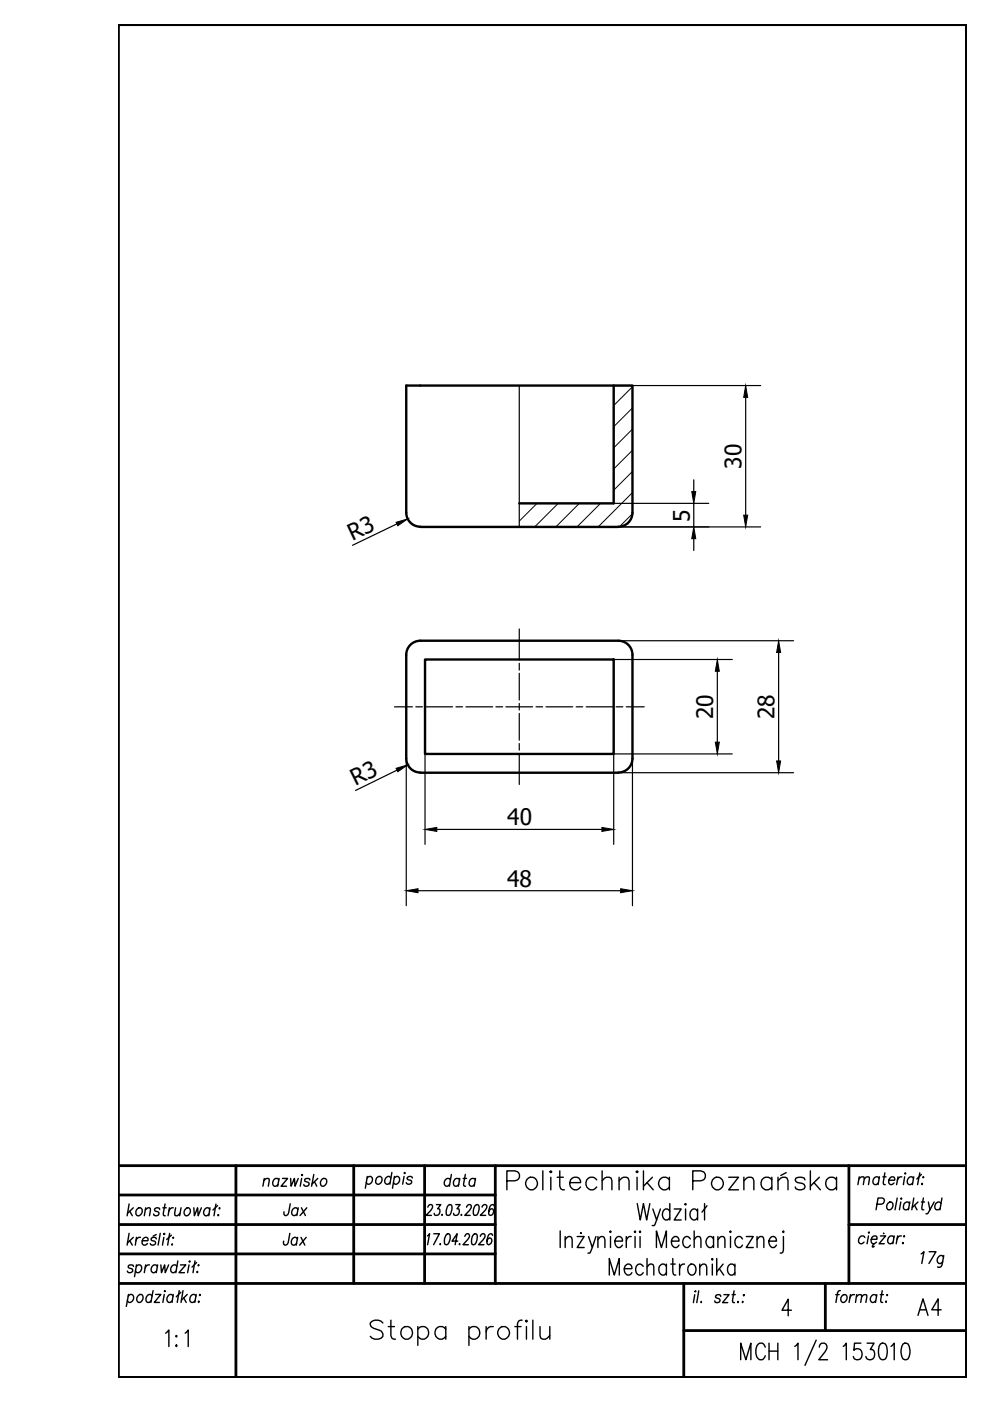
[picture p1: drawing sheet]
<svg xmlns="http://www.w3.org/2000/svg" width="210mm" height="297mm" viewBox="0 0 210 297" stroke-linecap="round" stroke-linejoin="round" font-family="sans-serif">
<defs><g id="words">
<text font-size="7.9" x="106.2" y="253.6">Politechnika Poznańska</text>
<text font-size="7.1" x="193.3" y="280.1">A4</text>
<g font-size="5.7">
<text x="92.8" y="252.6">data</text>
<text x="58.9" y="258.9">Jax</text>
<text x="58.9" y="265.3">Jax</text>
</g>
<g font-size="4.8">
<text x="157.2" y="99.4" transform="rotate(-90 157.2 99.4)">30</text>
<text x="146.2" y="110.6" transform="rotate(-90 146.2 110.6)">5</text>
<text x="74.7" y="114.6" transform="rotate(-25 74.7 114.6)">R3</text>
<text x="151.2" y="152.5" transform="rotate(-90 151.2 152.5)">20</text>
<text x="164.2" y="152.5" transform="rotate(-90 164.2 152.5)">28</text>
<text x="75.4" y="166.6" transform="rotate(-26 75.4 166.6)">R3</text>
<text x="107.6" y="175">40</text>
<text x="107.5" y="188">48</text>
</g>
</g></defs>
<!-- layer: Linia przerwania (ISO) -->
<path d="M110.1 81.7v30" fill="none" stroke="#000" stroke-width=".25"/>
<!-- layer: Widoczne (ISO) -->
<path d="M130.1 81.7h-44v27a2.98 2.98 0 0 0 3 3M89.1 111.7h42M110.1 106.7h20v-25h4v27a2.98 2.98 0 0 1-3 3M86.1 138.9v21.9a2.98 2.98 0 0 0 3 3M90.1 139.8h40v20.1h-40zM131.1 135.8h-42a2.98 2.98 0 0 0-3 3M131.1 135.8a2.98 2.98 0 0 1 3 3M134.1 138.9v21.9a2.98 2.98 0 0 1-3 3M89.1 163.8h42" fill="none" stroke="#000" stroke-width=".51"/>
<!-- layer: Kreskowanie (ISO) -->
<path d="M134.1 82l-4 4M134.1 86.5l-4 4M134.1 91l-4 4M134.1 95.5l-4 3.9M134.1 99.9l-4 4M113.9 106.7l-3.8 3.8M118.3 106.7l-4.9 5M122.8 106.7l-5 5M127.3 106.7l-5 5M134.1 104.4l-7.3 7.3M134.1 108.9l-2.8 2.8" fill="none" stroke="#000" stroke-width=".21"/>
<!-- layer: Wymiar (ISO) -->
<g fill="none" stroke="#000" stroke-width=".25">
<path d="M130.1 81.7h31.2M158.1 84.2v25M84.1 111.1l-9.4 4.5M130.1 106.7h20.2M131.1 111.7h30.2M147.1 101.7v2.5M147.1 106.7v5M147.1 114.2v2.5M130.1 139.8h25.2M131.1 135.8h37.2M165.1 138.3v23M90.1 159.9v19.1"/>
<path d="M152.1 142.3v15.1M155.3 159.9h-25.2v19.1M84.2 163.3l-8.8 4.3M86.1 160.8v31.2M92.6 175.9h35M131.1 163.8h37.2M134.1 160.8v31.2M88.6 188.8h43"/>
</g>
<g fill="#000" stroke="#000" stroke-width=".21">
<path d="M158.1 81.7l.4 2.5h-.8zM84 110.7l2.4-.7-2 1.5zM146.7 104.2h.8l-.4 2.5zM147.1 111.7l.4 2.5h-.8zM157.7 109.2h.8l-.4 2.5zM165.1 135.8l.4 2.5h-.8zM152.1 139.8l.4 2.5h-.8zM151.7 157.4h.8l-.4 2.5zM84 162.9l2.4-.7-2 1.4zM90.1 175.9l2.5-.5v.9zM127.6 175.4l2.5 .5-2.5 .4zM164.7 161.3h.8l-.4 2.5z"/>
<path d="M86.1 188.8l2.5-.4v.9zM131.6 188.4l2.5 .4-2.5 .5z"/>
</g>
<g fill="none" stroke="#000" stroke-width=".25">
<path d="M110.1 133.4v6.5M83.6 149.9h3.8M88.2 149.9h1.4M90.3 149.9h5.7M96.7 149.9h1.4M98.8 149.9h5.7M105.1 149.9h1.5M107.3 149.9h5.6M110.1 140.6v1.5M110.1 142.7v5.7M110.1 149.1v1.4M110.1 151.3v5.6"/>
<path d="M110.1 157.6v1.4M110.1 159.8v6.5M113.7 149.9h1.3M115.8 149.9h5.6M122.2 149.9h1.4M124.3 149.9h5.6M130.6 149.9h1.5M132.8 149.9h3.8"/>
</g>
<!-- layer: Obramowanie (ISO) -->
<path d="M25 5.2h180v286.9h-180z" fill="none" stroke="#000" stroke-width=".72"/>
<g fill="none" stroke="#000" stroke-width=".59">
<path d="M25 247.1h180M25 259.6h80M25 253.4h80M50 247.1v45M75 247.1v25M90 247.1v25M105 247.1v25M180 247.1v25M180 259.6h25M25 272.1h180M25 265.9h80M145 272.1v20"/>
<path d="M175 272.1v10M145 282.1h60"/>
</g>
<g fill="none" stroke="#000" stroke-width=".3">
<path d="M27.4 255.3l-.4 2.5M27.5 256.8l.6 1M28.3 256.1l-1.3 1.2M29 256.5a.63 .63 0 0 1 1-.3 .9 .9 0 0 1 0 1.1 .9 .9 0 0 1-1 .3 1.12 1.12 0 0 1 0-1.1zM30.8 256.5l.6-.4 .5 .1-.2 1.6M30.9 256.1l-.3 1.7M33.9 256.5l-.1-.3a.61 .61 0 0 0-.7-.1 .61 .61 0 0 0-.3 .6l.8 .3 .1 .4a.7 .7 0 0 1-1.1 .2v-.2M34.5 256.1h.7M35 255.3l-.4 2 .1 .3 .3 .2M35.9 256.1l-.3 1.7M36.7 256.1a.91 .91 0 0 0-.9 .7M37.2 256.1l-.1 1.5 .5 .2 .6-.5"/>
<path d="M38.4 256.1l-.3 1.7M39.2 256.5l.5-.4a.86 .86 0 0 1 .7 1 .86 .86 0 0 1-1 .7 .84 .84 0 0 1-.2-1.3zM41.1 256.1l.1 1.7 .7-1.7 .1 1.7 .7-1.7M44.5 256.5a.53 .53 0 0 0-.9-.3 .85 .85 0 0 0-.4 .9 .85 .85 0 0 0 .6 .7l.5-.4M44.5 256.1l-.2 1.7M45.8 255.3l-.4 2.5M46.1 255.6l-.9 .9M46.2 257.6l.1-.1 .1 .1-.1 .2zM46.4 256.2l.2-.1v.1l-.1 .1zM50 247.1h25M56 250.3l.5-.4h.6l-.2 1.6M56 249.9l-.3 1.6"/>
<path d="M59.1 250.2a.73 .73 0 0 0-.9-.3 .73 .73 0 0 0-.4 .9l.2 .6a.63 .63 0 0 0 1-.3M59.2 249.9l-.3 1.6M59.9 249.9h1.1l-1.4 1.6h1.1M61.6 249.9l.1 1.6 .7-1.6 .2 1.6 .6-1.6M64 249.9l-.3 1.6M64.1 249l-.1 .3zM65.7 250.2a.55 .55 0 0 0-.7-.3 .55 .55 0 0 0-.4 .5 .88 .88 0 0 1 1 .6l-.1 .1a.7 .7 0 0 1-1 .3l-.1-.3M66.5 249l-.4 2.5M66.7 250.5l.5 1M67.4 249.9l-1.2 1.1M68.4 249.9a.63 .63 0 0 1 .7 .1 .63 .63 0 0 1 .1 .8 .79 .79 0 0 1-1.1 .6 1.08 1.08 0 0 1 .3-1.5zM77.8 249.8a.61 .61 0 0 1 .6-.4 .61 .61 0 0 1 .5 .4 .89 .89 0 0 1-.1 .9 .89 .89 0 0 1-1 .3l-.1-.3"/>
<path d="M77.9 249.4l-.4 2.5M79.8 249.8a.65 .65 0 0 1 1.2 0 .82 .82 0 0 1-.3 1 .82 .82 0 0 1-1-.1zM82.9 249.8a.59 .59 0 0 0-.6-.4 .59 .59 0 0 0-.5 .4 .9 .9 0 0 0 .1 1.3h.3l.5-.4M83.1 248.6l-.4 2.5M83.6 249.8a.61 .61 0 0 1 .5-.4 .61 .61 0 0 1 .6 .4 .88 .88 0 0 1-.2 .9 .88 .88 0 0 1-.9 .3l-.2-.3M83.6 249.4l-.4 2.5M85.7 249.4l-.3 1.7M85.8 248.6v.2zM87.4 249.8a.62 .62 0 0 0-.5-.4 .62 .62 0 0 0-.6 .4l.3 .3 .6 .3 .1 .2a.61 .61 0 0 1-.5 .5 .61 .61 0 0 1-.7-.4M90.7 255.9l.4-.5h.4l.2 .4a3.2 3.2 0 0 1-1.4 1.9h1.2M92.5 255.4h1l-.7 .9h.2a.75 .75 0 0 1 .2 1 .75 .75 0 0 1-1.1 .2v-.2M93.8 257.5l-.2 .1h.2"/>
<path d="M95.1 255.5l.4-.1a.96 .96 0 0 1 .2 1.3l-.3 .9h-.7a2.33 2.33 0 0 1 .4-2.1zM96.6 255.4h1l-.7 .9h.2a.75 .75 0 0 1 .2 1 .75 .75 0 0 1-1.1 .2v-.2M97.9 257.5l-.2 .1h.2M98.9 255.9l.4-.5h.4l.2 .4a3.2 3.2 0 0 1-1.4 1.9h1.2M100.8 255.5l.4-.1a.96 .96 0 0 1 .3 1.3l-.4 .9h-.7a2.33 2.33 0 0 1 .4-2.1zM102.2 255.9l.4-.5h.4l.2 .4a3.2 3.2 0 0 1-1.4 1.9h1.2M104.8 255.7v-.2l-.4-.1a1.91 1.91 0 0 0-.7 2.2 .7 .7 0 0 0 .9-.4 .7 .7 0 0 0-.4-.9l-.2 .1-.4 .5M135.1 255.2l.6 3.5 .7-3.5 .7 3.5 .7-3.5M138.4 256.3l.8 2.4 .8-2.4M139.2 258.7l-.5 1.1h-.4M142 256.8l-.5-.5a1.2 1.2 0 0 0-1.1 .9 1.2 1.2 0 0 0 .4 1.3l.7 .2 .5-.6M142 255.2v3.5"/>
<path d="M142.9 256.3h1.5l-1.5 2.4h1.5M145.4 256.3v2.4M147.9 256.8a.78 .78 0 0 0-.7-.5 .78 .78 0 0 0-.8 .5 1.16 1.16 0 0 0 .9 1.9l.6-.6M147.9 256.3v2.4M149.4 255.2v3.5M149.9 255.7l-1.1 1.3M182.1 250l.6-.5 .5 .1-.2 1.6M182.2 249.5l-.3 1.7M183.2 250l.4-.4h.7l-.2 1.6M186 255.3h.8a.7 .7 0 0 0 .7-.5 .7 .7 0 0 0-.4-.8h-.9l-.5 2.5M186.4 249.9a.54 .54 0 0 0-.9-.3 .83 .83 0 0 0-.4 .9 .83 .83 0 0 0 .6 .7l.5-.4M186.5 249.5l-.3 1.7"/>
<path d="M187.2 249.5h.7M187.6 248.7l-.3 2v.3l.4 .2M188.2 255.2a.61 .61 0 0 1 .6-.4 .61 .61 0 0 1 .5 .4 .91 .91 0 0 1-.2 .9 .91 .91 0 0 1-.9 .3 1 1 0 0 1 0-1.2zM188.5 250.2h1.2a.52 .52 0 0 0-.2-.6 .52 .52 0 0 0-.6 0 .83 .83 0 0 0-.5 .9 .83 .83 0 0 0 .7 .7l.5-.4M190.2 254l-.4 2.5M190.4 249.5l-.3 1.7M191 254.8l-.3 1.7M191.1 254v.3zM191.2 249.5a.81 .81 0 0 0-.9 .7M191.8 249.5l-.3 1.7M192 248.7l-.1 .2zM192.9 255.2a.62 .62 0 0 0-.6-.4 .62 .62 0 0 0-.6 .4 .96 .96 0 0 0 .2 1.3l.5-.1 .3-.2"/>
<path d="M192.9 254.8l-.3 1.7M193.7 249.9a.54 .54 0 0 0-.9-.3 .83 .83 0 0 0-.4 .9 .83 .83 0 0 0 .6 .7l.5-.4M193.7 249.5l-.3 1.7M193.7 254l-.4 2.5M193.9 255.6l.5 .9M194.6 254.8l-1.2 1.2M195 248.7l-.5 2.5M195.4 249l-1 1M195.4 254.8h.6M195.4 251l.1-.1 .1 .1-.1 .2zM195.7 249.6h.2l-.2 .1zM195.8 254l-.4 2 .1 .4 .4 .1"/>
<path d="M196.8 254.8l.4 1.7 .9-1.7M197.2 256.5l-.6 .8h-.3M199.5 255.2a.59 .59 0 0 0-.5-.4 .59 .59 0 0 0-.6 .4 .9 .9 0 0 0 .2 1.3l.5-.1 .3-.2M199.7 254l-.4 2.5M27.2 274.8a.63 .63 0 0 1 .9-.2 .9 .9 0 0 1 .1 1.1 .9 .9 0 0 1-1 .3l-.2-.2M27.2 274.4l-.4 2.6M27.4 261.5l-.4 2.5M27.5 263.1l.6 .9M28.3 262.3l-1.3 1.2M28.3 268.5a.62 .62 0 0 0-.6-.4 .62 .62 0 0 0-.5 .4 1.03 1.03 0 0 0 .9 .6v.3a.61 .61 0 0 1-.5 .4 .61 .61 0 0 1-.6-.3M28.9 268.5a.67 .67 0 0 1 .9-.2 .88 .88 0 0 1 .1 1.1 .88 .88 0 0 1-1 .3l-.2-.2M28.9 262.3l-.2 1.7"/>
<path d="M28.9 268.2l-.4 2.5M29.2 274.8a.63 .63 0 0 1 1-.2 1.01 1.01 0 0 1-.8 1.5 .84 .84 0 0 1-.2-1.3zM29.8 262.3a.91 .91 0 0 0-1 .8M30.2 263.1h1.2a.5 .5 0 0 0-.3-.8 .92 .92 0 0 0-.9 .6 .92 .92 0 0 0 .3 1.1h.3l.5-.3M30.9 268.2l-.3 1.6M31.7 268.2a.81 .81 0 0 0-.9 .7M32.2 274.8a.53 .53 0 0 0-.8-.2 .96 .96 0 0 0-.1 1.5h.3l.5-.3M32.5 273.6l-.5 2.5M33 274.4h1.1l-1.4 1.7h1.1M33.1 262.7v-.2a.61 .61 0 0 0-.7-.1 .61 .61 0 0 0-.3 .5l.8 .4 .1 .4a.61 .61 0 0 1-.6 .3 .61 .61 0 0 1-.5-.3M33.1 261.7l-.6 .4M33.3 268.5a.73 .73 0 0 0-.9-.3 .73 .73 0 0 0-.4 .9l.1 .4a.59 .59 0 0 0 .5 .4 .59 .59 0 0 0 .6-.4"/>
<path d="M33.4 268.2l-.3 1.6M34 261.5l-.5 2.5M34.1 268.2l.1 1.6 .7-1.6 .1 1.6 .8-1.6M34.7 262.3l-.3 1.7M34.8 274.4l-.3 1.7M34.9 261.5l-.1 .2zM35 273.6v.3zM36 261.5l-.5 2.5M36.4 261.9l-1.1 .9M36.4 263.9h.2l-.1 .1zM36.7 274.8a.53 .53 0 0 0-.9-.2 .85 .85 0 0 0-.4 .8 .85 .85 0 0 0 .7 .7l.4-.3M36.7 262.3l.1 .2-.1 .1z"/>
<path d="M36.7 274.4l-.2 1.7M37.5 268.5a.73 .73 0 0 0-.9-.3 .73 .73 0 0 0-.4 .9v.4a.59 .59 0 0 0 .6 .4 .59 .59 0 0 0 .5-.4M37.7 267.3l-.4 2.5M38 273.6l-.4 2.5M38.3 268.2h1.1l-1.4 1.6h1.1M38.3 274l-.9 1M38.8 273.6l-.4 2.5M38.9 275.2l.6 .9M39.7 274.4l-1.2 1.3M40.1 268.2l-.3 1.6M40.1 267.5l.1-.2 .1 .2-.1 .1zM41.3 267.3l-.4 2.5"/>
<path d="M41.6 274.8l-.2-.2a.87 .87 0 0 0-1.1 .4 .87 .87 0 0 0 .3 1.1h.3l.5-.3M41.6 274.4l-.3 1.7M41.7 267.7l-1 .9M41.7 269.7l.2-.1v.1l-.1 .1zM42 268.3h.2l-.1 .1zM42 276l.1-.1 .1 .1-.1 .1zM42.3 274.6l.1-.2 .1 .2-.1 .1zM82.9 279.9v3.3l.2 .5 .7 .2M90.6 262l.5-.4-.4 2.3M92 261.6h1.2l-1.3 2.3M93.3 263.7v.2l.1-.1M94.7 261.7l.4-.1a1.04 1.04 0 0 1 .3 1.3l-.4 .9-.4 .1a1.29 1.29 0 0 1-.1-1.9z"/>
<path d="M97.1 263.1h-1.3l1.1-1.5-.4 2.3M97.4 263.7v.2l.1-.1M98.5 262.1l.1-.1a.54 .54 0 0 1 .8-.3l.1 .6-1.3 1.6h1.1M100.4 261.7l.5-.1a1.04 1.04 0 0 1 .2 1.3l-.4 .9-.4 .1a1.42 1.42 0 0 1-.1-1.9zM101.8 262.1l.5-.5h.3l.3 .4-.4 .8-1 1.1h1.1M104.4 261.9v-.2l-.4-.1a1.73 1.73 0 0 0-.8 2l.2 .2a.7 .7 0 0 0 .8-.5 .7 .7 0 0 0-.4-.8l-.4 .3-.2 .3M110.7 279.9l-.8 .2-.2 .6v3.2M111.6 279.9l.2 .2-.2 .2-.2-.2zM113 279.9v4M118.8 261v3.5M119.8 262.8l.7-.6 .7 .1 .1 2.2M119.8 262.2v2.3"/>
<path d="M122.4 262.2h1.5l-1.5 2.3h1.5M123.1 261.4h.1zM124.8 262.2l.8 2.3 .8-2.3M125.6 264.5l-.6 1.2h-.3M126.8 262.8l.7-.6 .6 .1 .2 .5v1.7M126.8 262.2v2.3M129.2 270.3v-3.5l1 3.5 1.1-3.5v3.5M129.4 261l.2 .2-.2 .1-.1-.1zM129.4 262.2v2.3M130.4 263.1h1.6a.78 .78 0 0 0-.5-.9 .78 .78 0 0 0-1 .5 1.16 1.16 0 0 0 .9 1.8l.6-.5M132.4 269h1.6a.79 .79 0 0 0-.5-1 .79 .79 0 0 0-1 .5 1.19 1.19 0 0 0 .9 1.8l.6-.5M132.8 262.2v2.3"/>
<path d="M133.8 262.2a.93 .93 0 0 0-1 .9M134.6 261l.2 .2-.2 .1-.1-.1zM134.6 262.2v2.3M135.7 261l.1 .2-.1 .1-.1-.1zM135.7 262.2v2.3M136.4 268.5a.81 .81 0 0 0-.8-.5 .81 .81 0 0 0-.7 .5 1.19 1.19 0 0 0 .9 1.8l.6-.5M137.2 268.6l.6-.6 .7 .2 .1 2.1M137.2 266.8v3.5M139.2 264.5v-3.5l1 3.5 1.1-3.5v3.5M141.3 268.5a.8 .8 0 0 0-.7-.5 .8 .8 0 0 0-.8 .5 1.19 1.19 0 0 0 1 1.8l.5-.5M141.3 268v2.3M142.2 268h1"/>
<path d="M142.4 263.1h1.6a.75 .75 0 0 0-.3-.8 .75 .75 0 0 0-.9 0 1.22 1.22 0 0 0-.4 1.3 1.22 1.22 0 0 0 1.1 .9l.5-.5M142.6 266.8v2.9l.2 .5 .5 .1M144.1 268v2.3M145.1 268a.98 .98 0 0 0-1 1M146 268.5a.81 .81 0 0 1 .7-.5 .81 .81 0 0 1 .7 .5 1.19 1.19 0 0 1-.9 1.8 1.32 1.32 0 0 1-.5-1.8zM146.4 262.7l-.3-.4a.92 .92 0 0 0-1.1 .1 .92 .92 0 0 0-.2 1.1 .93 .93 0 0 0 1 1l.6-.5M147.2 262.8l.6-.6 .7 .1 .1 2.2M147.2 261v3.5M147.3 274.5l-.3 1.7M147.5 273.7l.1 .1-.2 .1zM148.2 273.7l-.5 2.5M148.4 268.6l.6-.6 .7 .2 .1 .4v1.7"/>
<path d="M148.4 268v2.3M148.7 275.9l-.1 .2 .1 .1v-.1M151 266.8l.2 .2-.2 .2-.1-.2zM151 268v2.3M151.3 262.7l-.5-.5a1.17 1.17 0 0 0-1.1 1.1 1.17 1.17 0 0 0 1.1 1.2l.5-.5M151.3 262.2v2.3M152 266.8v3.5M152.2 262.8l.7-.6 .7 .1 .1 2.2M152.2 262.2v2.3M152.5 269l.9 1.3M152.8 274.9v-.3a.61 .61 0 0 0-.7-.1 .61 .61 0 0 0-.3 .6l.8 .4v.3a.7 .7 0 0 1-1 .3l-.1-.3M153.3 268l-1.3 1.7"/>
<path d="M153.5 274.5h1.1l-1.4 1.7h1.1M154.9 261l.1 .2-.1 .1-.1-.1zM154.9 262.2v2.3M155.2 274.5h.7M155.6 273.7l-.3 2v.4l.4 .1M155.8 268.5a.77 .77 0 0 0-.7-.5 .77 .77 0 0 0-.7 .5 1.19 1.19 0 0 0 .9 1.8l.5-.5M155.8 268v2.3M156.5 275.9l-.1 .2v.1l.1-.1M157.4 262.7l-.5-.5a1.17 1.17 0 0 0-1.1 1.1 1.17 1.17 0 0 0 1.1 1.2l.5-.5M157.5 275.9l-.1 .3zM157.6 274.6l.1-.1 .1 .1-.1 .1zM158.2 262.2h1.5l-1.5 2.3h1.5"/>
<path d="M160.5 262.8l.6-.6 .7 .1 .2 2.2M160.5 262.2v2.3M163 263.1h1.6a.76 .76 0 0 0-.5-.9 .76 .76 0 0 0-.9 .5 1.16 1.16 0 0 0 .9 1.8l.5-.5M166.1 261l.1 .2-.1 .1-.1-.1zM166.1 262.2v2.8l-.1 .5-.6 .2M167.8 277.8h-2l1.3-2.3v3.5M177.2 274.5h.7M178.2 273.6l-.5 .2-.1 .3-.4 2M178.5 274.8a.67 .67 0 0 1 .9-.2 .89 .89 0 0 1 .1 1 .89 .89 0 0 1-1 .4 .94 .94 0 0 1 0-1.2zM180.3 274.5l-.3 1.6M181.2 274.5a.83 .83 0 0 0-1 .7M181.6 275l.5-.5 .6 .1-.2 1.5"/>
<path d="M181.6 274.5l-.2 1.6M182.7 275l.3-.4h.8l-.2 1.5M183.4 262.4l-.2-.3a.89 .89 0 0 0-1.1 .5 .89 .89 0 0 0 .3 1.1h.3l.5-.3M184.1 261.3l.2-.1v.1l-.1 .2zM184.1 262l-.3 1.7M184.7 262.8h1.2a.5 .5 0 0 0-.2-.8 .92 .92 0 0 0-.9 .7 .92 .92 0 0 0 .3 1h.3l.4-.3M185.4 263.7l-.5 .6 .2 .1 .3-.2M185.8 274.8a.73 .73 0 0 0-.9-.2 .73 .73 0 0 0-.4 .8 .6 .6 0 0 0 .4 .7 .6 .6 0 0 0 .8-.3M185.9 274.5l-.3 1.6M186.6 274.5h.7M186.7 262h1.1l-1.4 1.7h1.1M187.1 273.6l-.4 2.1 .1 .3 .3 .1"/>
<path d="M187.4 261.5h.1M187.9 275.9v.2zM188 274.6h.2l-.1 .1zM189.5 262.4a.54 .54 0 0 0-.8-.3 .83 .83 0 0 0-.5 .9 .83 .83 0 0 0 .7 .7l.4-.3M189.6 262l-.3 1.7M190.3 262l-.3 1.7M191.1 262a.76 .76 0 0 0-.9 .8M191.3 263.6l.2-.2v.2l-.1 .1zM191.6 262.1h.2l-.1 .2zM195.3 265.9l.6-.5-.5 2.5M197 265.4h1.4l-1.4 2.5M200.1 266.6l-.2-.3a.89 .89 0 0 0-1.1 .4 .89 .89 0 0 0 .3 1.2h.3l.5-.4"/>
<path d="M200.1 266.2l-.5 2.3-.4 .2-.4-.1M35.1 282.7l.7-.7v3.5M37.2 283.3l.2-.1 .1 .1-.1 .2zM37.2 285.3l.2-.1 .1 .1-.1 .2zM39.3 282.7l.6-.7v3.5M81.2 280.5a1.73 1.73 0 0 0-2.7 0 .98 .98 0 0 0 .8 1.1l1.1 .4a.98 .98 0 0 1 .4 1.7 1.75 1.75 0 0 1-2.3-.4M82.3 281.3h1.3M88.6 281.8a1.29 1.29 0 0 1 1.7-.3 1.29 1.29 0 0 1 .4 1.8 1.29 1.29 0 0 1-1.7 .4l-.4-.4M88.6 281.3v3.9M94.5 281.8a1.29 1.29 0 0 0-1.7-.3 1.29 1.29 0 0 0-.4 1.8 1.29 1.29 0 0 0 1.7 .4l.4-.4M94.5 281.3v2.6M99.4 281.8a1.29 1.29 0 0 1 1.8-.3 1.29 1.29 0 0 1 .3 1.8 1.29 1.29 0 0 1-1.7 .4l-.4-.4"/>
<path d="M99.4 281.3v3.9M103.1 281.3v2.6M104.6 281.3a1.23 1.23 0 0 0-1.5 1.1M106.1 281.4a1.3 1.3 0 0 1 1.9 1.2 1.3 1.3 0 0 1-1.9 1.1 1.38 1.38 0 0 1 0-2.3zM109.2 281.3h1.3M111.6 281.3v2.6M114.5 281.3v1.9l.2 .5 .3 .2h.6l1-.7M116.6 281.3v2.6M157 288.3v-3.5l1.1 3.5 1.1-3.5v3.5M162.2 285.6a.91 .91 0 0 0-1.4-.7 2.32 2.32 0 0 0 .3 3.4 .97 .97 0 0 0 1.1-.9M163.1 284.8v3.5M163.1 286.5h1.8"/>
<path d="M164.9 284.8v3.5M168.5 285.5l.7-.7v3.5M173 284.1l-2.3 5.4M173.7 285.6a.83 .83 0 0 1 .6-.8h.5a1.09 1.09 0 0 1 .1 1.8l-1.3 1.7h1.9M178.8 285.5l.6-.7v3.5M182.5 284.8h-1.3l-.2 1.5a1.02 1.02 0 0 1 1.3-.2 1.02 1.02 0 0 1 .5 1.2 .95 .95 0 0 1-.8 1 .95 .95 0 0 1-1.1-.7M183.8 284.8h1.5l-.8 1.3h.4a1.11 1.11 0 0 1 .5 1.6 1.11 1.11 0 0 1-1.7 .3l-.1-.4M186.7 284.9l.4-.1 .6 .1a3.4 3.4 0 0 1 0 3.2l-.6 .2a1.69 1.69 0 0 1-.8-2l.1-.8zM188.9 285.5l.7-.7v3.5M191.5 284.9l.6-.1a1.86 1.86 0 0 1 .8 2l-.4 1.3-.7 .2a1.83 1.83 0 0 1-.8-2z"/>
<circle cx="86.2" cy="282.5" r="1.32"/>
</g>
<use href="#words"/>
</svg>
